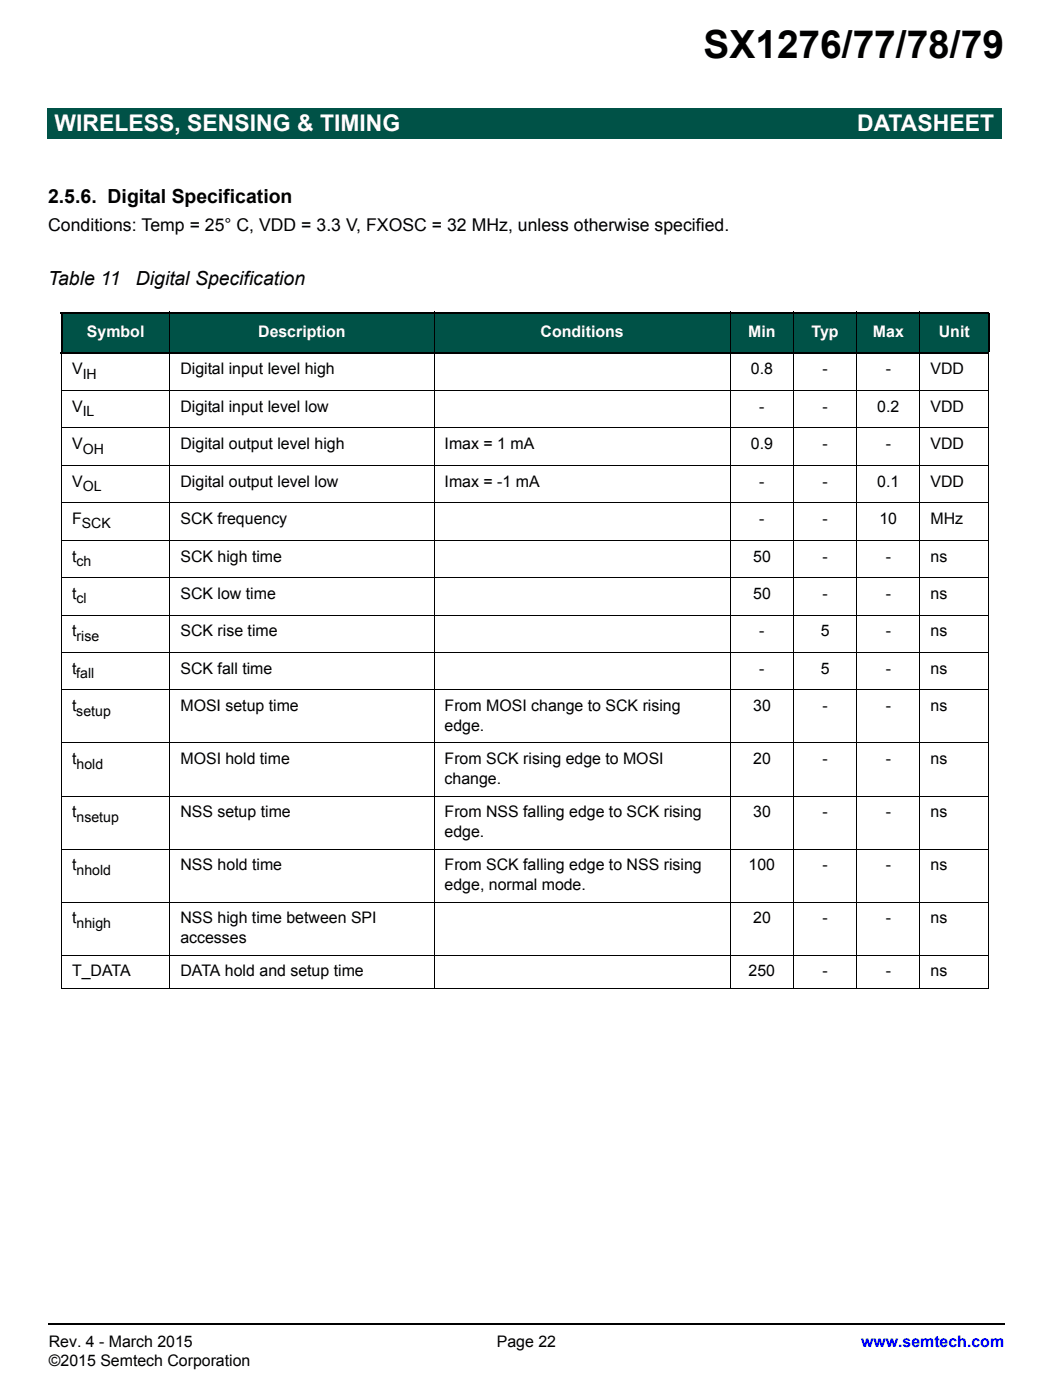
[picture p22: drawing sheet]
<svg xmlns="http://www.w3.org/2000/svg" width="210mm" height="279mm" viewBox="0 0 210 279" stroke-linecap="round" stroke-linejoin="round" font-family="sans-serif">
<defs><g id="words">
<text font-size="7.7" x="140.3" y="11.5">SX1276/77/78/79</text>
<g font-size="4.6" fill="#fff">
<text x="10.9" y="26.1">WIRELESS, SENSING &amp; TIMING</text>
<text x="170.9" y="26.1">DATASHEET</text>
</g>
<g font-size="3.9">
<text x="9.6" y="40.6">2.5.6. Digital Specification</text>
<text x="9.6" y="56.8">Table 11</text>
<text x="27.1" y="56.8">Digital Specification</text>
</g>
<text font-size="3.5" x="9.6" y="46">Conditions: Temp = 25° C, VDD = 3.3 V, FXOSC = 32 MHz, unless otherwise specified.</text>
<g font-size="3.2" fill="#fff">
<text x="17.3" y="67.3">Symbol</text>
<text x="51.5" y="67.3">Description</text>
<text x="107.8" y="67.3">Conditions</text>
<text x="149.2" y="67.3">Min</text>
<text x="161.8" y="67.3">Typ</text>
<text x="174.1" y="67.3">Max</text>
<text x="187.2" y="67.3">Unit</text>
</g>
<g font-size="3.2">
<text x="14.4" y="74.7">V</text>
<text x="36" y="74.7">Digital input level high</text>
<text x="149.7" y="74.7">0.8</text>
<text x="164" y="74.7">-</text>
<text x="176.6" y="74.7">-</text>
<text x="185.6" y="74.7">VDD</text>
<text x="14.4" y="82.2">V</text>
<text x="36" y="82.2">Digital input level low</text>
<text x="151.4" y="82.2">-</text>
<text x="164" y="82.2">-</text>
<text x="174.9" y="82.2">0.2</text>
<text x="185.6" y="82.2">VDD</text>
<text x="14.4" y="89.6">V</text>
<text x="36" y="89.6">Digital output level high</text>
<text x="88.7" y="89.6">Imax = 1 mA</text>
<text x="149.7" y="89.6">0.9</text>
<text x="164" y="89.6">-</text>
<text x="176.6" y="89.6">-</text>
<text x="185.6" y="89.6">VDD</text>
<text x="14.4" y="97.1">V</text>
<text x="36" y="97.1">Digital output level low</text>
<text x="88.7" y="97.1">Imax = -1 mA</text>
<text x="151.4" y="97.1">-</text>
<text x="164" y="97.1">-</text>
<text x="174.9" y="97.1">0.1</text>
<text x="185.6" y="97.1">VDD</text>
<text x="14.4" y="104.6">F</text>
<text x="36" y="104.6">SCK frequency</text>
<text x="151.4" y="104.6">-</text>
<text x="164" y="104.6">-</text>
<text x="175.4" y="104.6">10</text>
<text x="185.6" y="104.6">MHz</text>
<text x="14.4" y="112.1">t</text>
<text x="36" y="112.1">SCK high time</text>
<text x="150.2" y="112.1">50</text>
<text x="164" y="112.1">-</text>
<text x="176.6" y="112.1">-</text>
<text x="185.6" y="112.1">ns</text>
<text x="14.4" y="119.5">t</text>
<text x="36" y="119.5">SCK low time</text>
<text x="150.2" y="119.5">50</text>
<text x="164" y="119.5">-</text>
<text x="176.6" y="119.5">-</text>
<text x="185.6" y="119.5">ns</text>
<text x="14.4" y="127">t</text>
<text x="36" y="127">SCK rise time</text>
<text x="151.4" y="127">-</text>
<text x="163.7" y="127">5</text>
<text x="176.6" y="127">-</text>
<text x="185.6" y="127">ns</text>
<text x="14.4" y="134.5">t</text>
<text x="36" y="134.5">SCK fall time</text>
<text x="151.4" y="134.5">-</text>
<text x="163.7" y="134.5">5</text>
<text x="176.6" y="134.5">-</text>
<text x="185.6" y="134.5">ns</text>
<text x="14.4" y="141.9">t</text>
<text x="36" y="141.9">MOSI setup time</text>
<text x="88.7" y="141.9">From MOSI change to SCK rising</text>
<text x="150.2" y="141.9">30</text>
<text x="164" y="141.9">-</text>
<text x="176.6" y="141.9">-</text>
<text x="185.6" y="141.9">ns</text>
<text x="88.7" y="145.8">edge.</text>
<text x="14.4" y="152.5">t</text>
<text x="36" y="152.5">MOSI hold time</text>
<text x="88.7" y="152.5">From SCK rising edge to MOSI</text>
<text x="150.2" y="152.5">20</text>
<text x="164" y="152.5">-</text>
<text x="176.6" y="152.5">-</text>
<text x="185.6" y="152.5">ns</text>
<text x="88.7" y="156.4">change.</text>
<text x="14.4" y="163.1">t</text>
<text x="36" y="163.1">NSS setup time</text>
<text x="88.7" y="163.1">From NSS falling edge to SCK rising</text>
<text x="88.7" y="167">edge.</text>
<text x="150.2" y="163.1">30</text>
<text x="164" y="163.1">-</text>
<text x="176.6" y="163.1">-</text>
<text x="185.6" y="163.1">ns</text>
<text x="14.4" y="173.7">t</text>
<text x="36" y="173.7">NSS hold time</text>
<text x="88.7" y="173.7">From SCK falling edge to NSS rising</text>
<text x="149.3" y="173.7">100</text>
<text x="164" y="173.7">-</text>
<text x="176.6" y="173.7">-</text>
<text x="185.6" y="173.7">ns</text>
<text x="88.7" y="177.6">edge, normal mode.</text>
<text x="14.4" y="184.3">t</text>
<text x="36" y="184.3">NSS high time between SPI</text>
<text x="150.2" y="184.3">20</text>
<text x="164" y="184.3">-</text>
<text x="176.6" y="184.3">-</text>
<text x="185.6" y="184.3">ns</text>
<text x="36" y="188.1">accesses</text>
<text x="14.4" y="194.8">T_DATA</text>
<text x="36" y="194.8">DATA hold and setup time</text>
<text x="149.3" y="194.8">250</text>
<text x="164" y="194.8">-</text>
<text x="176.6" y="194.8">-</text>
<text x="185.6" y="194.8">ns</text>
<text x="9.7" y="268.8">Rev. 4 - March 2015</text>
<text x="99.1" y="268.8">Page 22</text>
<text x="9.7" y="272.7">©2015 Semtech Corporation</text>
</g>
<text font-size="3.2" fill="#00f" x="171.7" y="268.8">www.semtech.com</text>
<g font-size="2.8">
<text x="16.5" y="75.6">IH</text>
<text x="16.5" y="83.1">IL</text>
<text x="16.5" y="90.5">OH</text>
<text x="16.5" y="98">OL</text>
<text x="16.3" y="105.5">SCK</text>
<text x="15.3" y="112.9">ch</text>
<text x="15.3" y="120.4">cl</text>
<text x="15.3" y="127.9">rise</text>
<text x="15.2" y="135.3">fall</text>
<text x="15.2" y="142.8">setup</text>
<text x="15.3" y="153.4">hold</text>
<text x="15.3" y="164">nsetup</text>
<text x="15.3" y="174.5">nhold</text>
<text x="15.3" y="185.1">nhigh</text>
</g>
</g></defs>
<path d="M9.6 264h.1v.4h-.1z" fill="#000"/>
<path d="M9.7 264.2h190.7" fill="none" stroke="#000" stroke-width=".36"/>
<g fill="#005247">
<path d="M9.5 21.7h102.4v6h-102.4z"/>
<path d="M111.9 21.7h87.8v6h-87.8z"/>
</g>
<path d="M9.5 5h63.3v14.4h-63.3z" fill="#fff"/>
<g fill="#005247">
<path d="M12.3 62.4h21.6v8.1h-21.6z"/>
<path d="M33.9 62.4h52.7v8.1h-52.7z"/>
<path d="M86.6 62.4h59v8.1h-59z"/>
<path d="M145.6 62.4h12.6v8.1h-12.6z"/>
<path d="M158.2 62.4h12.6v8.1h-12.6z"/>
<path d="M170.8 62.4h12.7v8.1h-12.7z"/>
<path d="M183.5 62.4h13.6v8.1h-13.6z"/>
</g>
<path d="M12.1 62.4h185.2M12.1 70.5h185.2M12.3 62.6v7.7M197.1 62.6v7.7" fill="none" stroke="#000" stroke-width=".36"/>
<g fill="none" stroke="#000" stroke-width=".2">
<path d="M12.2 77.9h185M12.3 70.7v126.5M33.9 62.2v135.2M86.6 62.2v135.2M145.6 62.2v135.2M158.2 62.2v135.2M170.8 62.2v135.2M183.5 62.2v135.2M197.1 70.7v126.5M12.2 85.4h185M12.2 92.9h185M12.2 100.4h185"/>
<path d="M12.2 107.8h185M12.2 115.3h185M12.2 122.8h185M12.2 130.2h185M12.2 137.7h185M12.2 148.3h185M12.2 158.9h185M12.2 169.4h185M12.2 180h185M12.2 190.6h185M12.2 197.3h185"/>
</g>
<use href="#words"/>
</svg>
